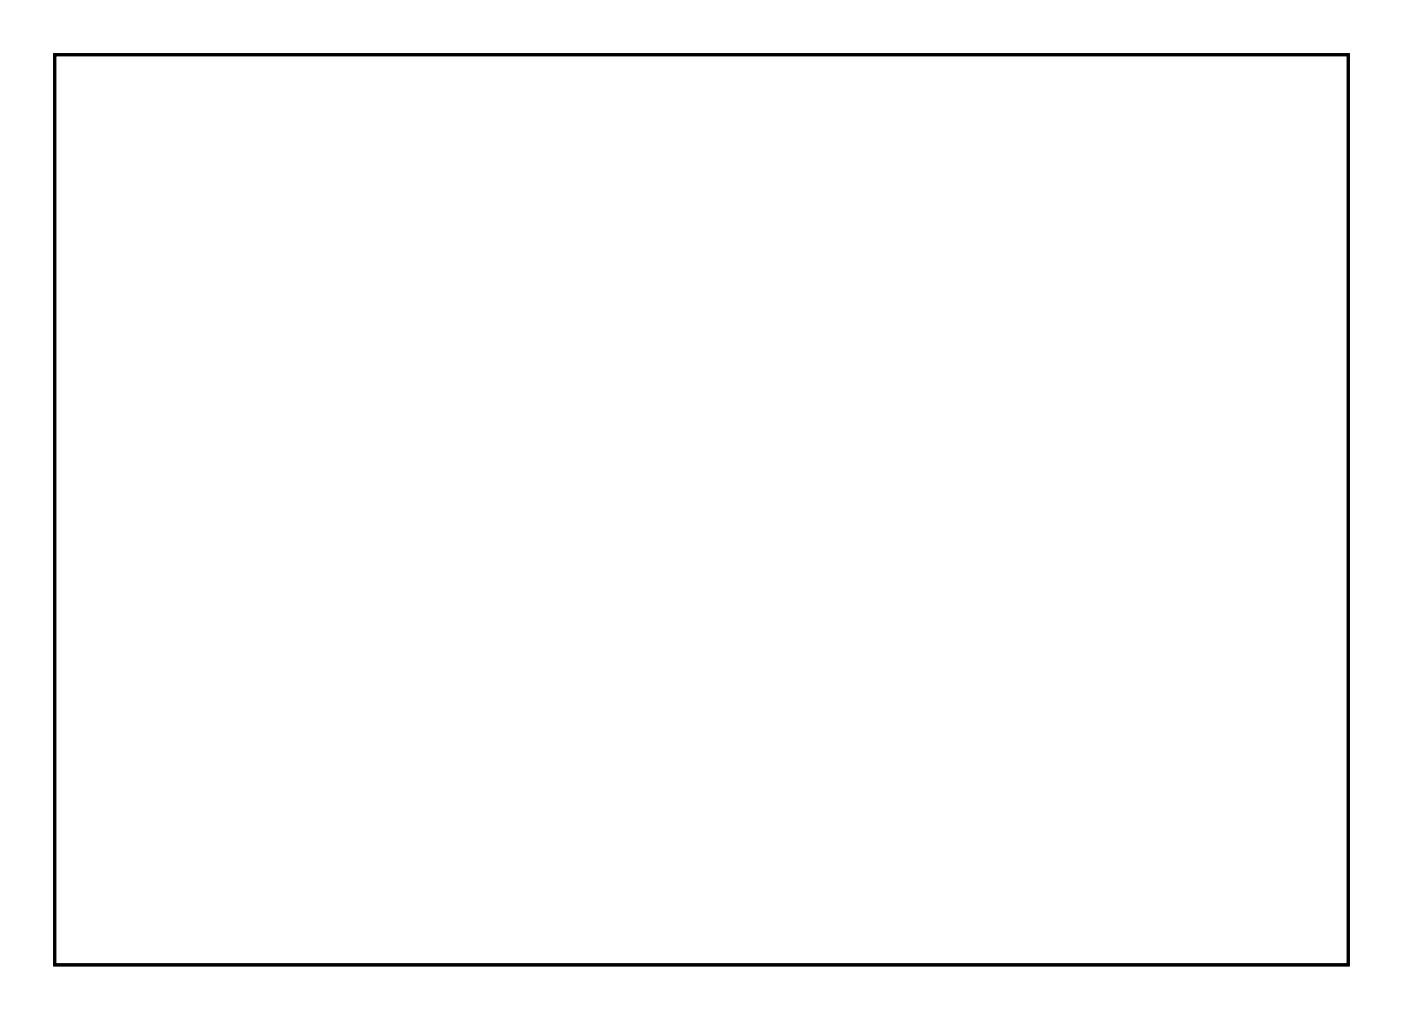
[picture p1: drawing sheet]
<svg xmlns="http://www.w3.org/2000/svg" width="93mm" height="68mm" viewBox="0 0 93 68" stroke-linecap="round" stroke-linejoin="round" font-family="sans-serif">
<path d="M3.6 3.6h86v60.5h-86z" fill="none" stroke="#000" stroke-width=".2"/>
<path d="M3.6 3.6h86v60.5h-86zM3.6 3.6v60.5h86v-60.5z" fill="#000"/>
<circle cx="21.4" cy="13.5" r=".35" fill="#fff"/>
<circle cx="21.4" cy="13.5" r=".35" fill="none" stroke="#fff" stroke-width=".55"/>
<circle cx="27.8" cy="13.5" r=".35" fill="#fff"/>
<circle cx="27.8" cy="13.5" r=".35" fill="none" stroke="#fff" stroke-width=".55"/>
<circle cx="18.9" cy="31.2" r=".35" fill="#fff"/>
<circle cx="18.9" cy="31.2" r=".35" fill="none" stroke="#fff" stroke-width=".55"/>
<circle cx="24" cy="31.2" r=".35" fill="#fff"/>
<circle cx="24" cy="31.2" r=".35" fill="none" stroke="#fff" stroke-width=".55"/>
<circle cx="31" cy="53.6" r=".69" fill="#fff"/>
<circle cx="31" cy="53.6" r=".69" fill="none" stroke="#fff" stroke-width=".75" stroke-linecap="butt"/>
<circle cx="31" cy="51.1" r=".69" fill="#fff"/>
<circle cx="31" cy="51.1" r=".69" fill="none" stroke="#fff" stroke-width=".75" stroke-linecap="butt"/>
<circle cx="31" cy="48.5" r=".69" fill="#fff"/>
<circle cx="31" cy="48.5" r=".69" fill="none" stroke="#fff" stroke-width=".75" stroke-linecap="butt"/>
<circle cx="31" cy="46" r=".69" fill="#fff"/>
<circle cx="31" cy="46" r=".69" fill="none" stroke="#fff" stroke-width=".75" stroke-linecap="butt"/>
<circle cx="31" cy="43.5" r=".69" fill="#fff"/>
<circle cx="31" cy="43.5" r=".69" fill="none" stroke="#fff" stroke-width=".75" stroke-linecap="butt"/>
<circle cx="31" cy="40.9" r=".69" fill="#fff"/>
<circle cx="31" cy="40.9" r=".69" fill="none" stroke="#fff" stroke-width=".75" stroke-linecap="butt"/>
<circle cx="31" cy="38.4" r=".69" fill="#fff"/>
<circle cx="31" cy="38.4" r=".69" fill="none" stroke="#fff" stroke-width=".75" stroke-linecap="butt"/>
<circle cx="31" cy="35.8" r=".69" fill="#fff"/>
<circle cx="31" cy="35.8" r=".69" fill="none" stroke="#fff" stroke-width=".75" stroke-linecap="butt"/>
<circle cx="31" cy="33.3" r=".69" fill="#fff"/>
<circle cx="31" cy="33.3" r=".69" fill="none" stroke="#fff" stroke-width=".75" stroke-linecap="butt"/>
<circle cx="31" cy="30.7" r=".69" fill="#fff"/>
<circle cx="31" cy="30.7" r=".69" fill="none" stroke="#fff" stroke-width=".75" stroke-linecap="butt"/>
<circle cx="31" cy="28.2" r=".69" fill="#fff"/>
<circle cx="31" cy="28.2" r=".69" fill="none" stroke="#fff" stroke-width=".75" stroke-linecap="butt"/>
<circle cx="31" cy="25.7" r=".69" fill="#fff"/>
<circle cx="31" cy="25.7" r=".69" fill="none" stroke="#fff" stroke-width=".75" stroke-linecap="butt"/>
<circle cx="31" cy="23.1" r=".69" fill="#fff"/>
<circle cx="31" cy="23.1" r=".69" fill="none" stroke="#fff" stroke-width=".75" stroke-linecap="butt"/>
<circle cx="31" cy="20.6" r=".69" fill="#fff"/>
<circle cx="31" cy="20.6" r=".69" fill="none" stroke="#fff" stroke-width=".75" stroke-linecap="butt"/>
<circle cx="31" cy="18" r=".69" fill="#fff"/>
<circle cx="31" cy="18" r=".69" fill="none" stroke="#fff" stroke-width=".75" stroke-linecap="butt"/>
<circle cx="5.6" cy="53.6" r=".69" fill="#fff"/>
<circle cx="5.6" cy="53.6" r=".69" fill="none" stroke="#fff" stroke-width=".75" stroke-linecap="butt"/>
<circle cx="5.6" cy="51.1" r=".69" fill="#fff"/>
<circle cx="5.6" cy="51.1" r=".69" fill="none" stroke="#fff" stroke-width=".75" stroke-linecap="butt"/>
<circle cx="5.6" cy="48.5" r=".69" fill="#fff"/>
<circle cx="5.6" cy="48.5" r=".69" fill="none" stroke="#fff" stroke-width=".75" stroke-linecap="butt"/>
<circle cx="5.6" cy="46" r=".69" fill="#fff"/>
<circle cx="5.6" cy="46" r=".69" fill="none" stroke="#fff" stroke-width=".75" stroke-linecap="butt"/>
<circle cx="5.6" cy="43.5" r=".69" fill="#fff"/>
<circle cx="5.6" cy="43.5" r=".69" fill="none" stroke="#fff" stroke-width=".75" stroke-linecap="butt"/>
<circle cx="5.6" cy="40.9" r=".69" fill="#fff"/>
<circle cx="5.6" cy="40.9" r=".69" fill="none" stroke="#fff" stroke-width=".75" stroke-linecap="butt"/>
<circle cx="5.6" cy="38.4" r=".69" fill="#fff"/>
<circle cx="5.6" cy="38.4" r=".69" fill="none" stroke="#fff" stroke-width=".75" stroke-linecap="butt"/>
<circle cx="5.6" cy="35.8" r=".69" fill="#fff"/>
<circle cx="5.6" cy="35.8" r=".69" fill="none" stroke="#fff" stroke-width=".75" stroke-linecap="butt"/>
<circle cx="5.6" cy="33.3" r=".69" fill="#fff"/>
<circle cx="5.6" cy="33.3" r=".69" fill="none" stroke="#fff" stroke-width=".75" stroke-linecap="butt"/>
<circle cx="5.6" cy="30.7" r=".69" fill="#fff"/>
<circle cx="5.6" cy="30.7" r=".69" fill="none" stroke="#fff" stroke-width=".75" stroke-linecap="butt"/>
<circle cx="5.6" cy="28.2" r=".69" fill="#fff"/>
<circle cx="5.6" cy="28.2" r=".69" fill="none" stroke="#fff" stroke-width=".75" stroke-linecap="butt"/>
<circle cx="5.6" cy="25.7" r=".69" fill="#fff"/>
<circle cx="5.6" cy="25.7" r=".69" fill="none" stroke="#fff" stroke-width=".75" stroke-linecap="butt"/>
<circle cx="5.6" cy="23.1" r=".69" fill="#fff"/>
<circle cx="5.6" cy="23.1" r=".69" fill="none" stroke="#fff" stroke-width=".75" stroke-linecap="butt"/>
<circle cx="5.6" cy="20.6" r=".69" fill="#fff"/>
<circle cx="5.6" cy="20.6" r=".69" fill="none" stroke="#fff" stroke-width=".75" stroke-linecap="butt"/>
<circle cx="5.6" cy="18" r=".69" fill="#fff"/>
<circle cx="5.6" cy="18" r=".69" fill="none" stroke="#fff" stroke-width=".75" stroke-linecap="butt"/>
<path d="M49.9 39.4h1.4v1.4h-1.4z" fill="#fff"/>
<path d="M49.9 39.4h1.4v1.4h-1.4z" fill="none" stroke="#fff" stroke-width=".76" stroke-linecap="butt"/>
<circle cx="50.6" cy="40.1" r=".7" fill="#fff"/>
<circle cx="50.6" cy="40.1" r=".7" fill="none" stroke="#fff" stroke-width=".76" stroke-linecap="butt"/>
<circle cx="50.6" cy="32.5" r=".7" fill="#fff"/>
<circle cx="50.6" cy="32.5" r=".7" fill="none" stroke="#fff" stroke-width=".76" stroke-linecap="butt"/>
<circle cx="53.2" cy="40.1" r=".7" fill="#fff"/>
<circle cx="53.2" cy="40.1" r=".7" fill="none" stroke="#fff" stroke-width=".76" stroke-linecap="butt"/>
<circle cx="53.2" cy="32.5" r=".7" fill="#fff"/>
<circle cx="53.2" cy="32.5" r=".7" fill="none" stroke="#fff" stroke-width=".76" stroke-linecap="butt"/>
<circle cx="55.7" cy="40.1" r=".7" fill="#fff"/>
<circle cx="55.7" cy="40.1" r=".7" fill="none" stroke="#fff" stroke-width=".76" stroke-linecap="butt"/>
<circle cx="55.7" cy="32.5" r=".7" fill="#fff"/>
<circle cx="55.7" cy="32.5" r=".7" fill="none" stroke="#fff" stroke-width=".76" stroke-linecap="butt"/>
<circle cx="58.3" cy="40.1" r=".7" fill="#fff"/>
<circle cx="58.3" cy="40.1" r=".7" fill="none" stroke="#fff" stroke-width=".76" stroke-linecap="butt"/>
<circle cx="58.3" cy="32.5" r=".7" fill="#fff"/>
<circle cx="58.3" cy="32.5" r=".7" fill="none" stroke="#fff" stroke-width=".76" stroke-linecap="butt"/>
<circle cx="50.6" cy="46.5" r=".64" fill="#fff"/>
<circle cx="50.6" cy="46.5" r=".64" fill="none" stroke="#fff" stroke-width=".76" stroke-linecap="butt"/>
<circle cx="53.2" cy="46.5" r=".64" fill="#fff"/>
<circle cx="53.2" cy="46.5" r=".64" fill="none" stroke="#fff" stroke-width=".76" stroke-linecap="butt"/>
<circle cx="40.5" cy="30" r=".7" fill="#fff"/>
<circle cx="40.5" cy="30" r=".7" fill="none" stroke="#fff" stroke-width=".76" stroke-linecap="butt"/>
<circle cx="50.6" cy="30" r=".7" fill="#fff"/>
<circle cx="50.6" cy="30" r=".7" fill="none" stroke="#fff" stroke-width=".76" stroke-linecap="butt"/>
<circle cx="49.4" cy="26.2" r=".64" fill="#fff"/>
<circle cx="49.4" cy="26.2" r=".64" fill="none" stroke="#fff" stroke-width=".76" stroke-linecap="butt"/>
<circle cx="46.8" cy="26.2" r=".64" fill="#fff"/>
<circle cx="46.8" cy="26.2" r=".64" fill="none" stroke="#fff" stroke-width=".76" stroke-linecap="butt"/>
<circle cx="55.7" cy="28.7" r=".64" fill="#fff"/>
<circle cx="55.7" cy="28.7" r=".64" fill="none" stroke="#fff" stroke-width=".76" stroke-linecap="butt"/>
<circle cx="55.7" cy="26.2" r=".64" fill="#fff"/>
<circle cx="55.7" cy="26.2" r=".64" fill="none" stroke="#fff" stroke-width=".76" stroke-linecap="butt"/>
<circle cx="60.8" cy="28.7" r=".64" fill="#fff"/>
<circle cx="60.8" cy="28.7" r=".64" fill="none" stroke="#fff" stroke-width=".76" stroke-linecap="butt"/>
<circle cx="60.8" cy="26.2" r=".64" fill="#fff"/>
<circle cx="60.8" cy="26.2" r=".64" fill="none" stroke="#fff" stroke-width=".76" stroke-linecap="butt"/>
<circle cx="50.6" cy="22.4" r=".35" fill="#fff"/>
<circle cx="50.6" cy="22.4" r=".35" fill="none" stroke="#fff" stroke-width=".55"/>
<circle cx="60.8" cy="13.5" r=".7" fill="#fff"/>
<circle cx="60.8" cy="13.5" r=".7" fill="none" stroke="#fff" stroke-width=".76" stroke-linecap="butt"/>
<circle cx="60.8" cy="23.6" r=".7" fill="#fff"/>
<circle cx="60.8" cy="23.6" r=".7" fill="none" stroke="#fff" stroke-width=".76" stroke-linecap="butt"/>
<circle cx="65.9" cy="17.3" r=".7" fill="#fff"/>
<circle cx="65.9" cy="17.3" r=".7" fill="none" stroke="#fff" stroke-width=".76" stroke-linecap="butt"/>
<circle cx="65.9" cy="27.4" r=".7" fill="#fff"/>
<circle cx="65.9" cy="27.4" r=".7" fill="none" stroke="#fff" stroke-width=".76" stroke-linecap="butt"/>
<circle cx="41.7" cy="35.1" r=".35" fill="#fff"/>
<circle cx="41.7" cy="35.1" r=".35" fill="none" stroke="#fff" stroke-width=".55"/>
<circle cx="16.3" cy="24.9" r=".35" fill="#fff"/>
<circle cx="16.3" cy="24.9" r=".35" fill="none" stroke="#fff" stroke-width=".55"/>
<circle cx="16.3" cy="38.9" r=".35" fill="#fff"/>
<circle cx="16.3" cy="38.9" r=".35" fill="none" stroke="#fff" stroke-width=".55"/>
<circle cx="26.5" cy="24.9" r=".35" fill="#fff"/>
<circle cx="26.5" cy="24.9" r=".35" fill="none" stroke="#fff" stroke-width=".55"/>
<circle cx="26.5" cy="38.9" r=".35" fill="#fff"/>
<circle cx="26.5" cy="38.9" r=".35" fill="none" stroke="#fff" stroke-width=".55"/>
<circle cx="35.4" cy="31.2" r=".35" fill="#fff"/>
<circle cx="35.4" cy="31.2" r=".35" fill="none" stroke="#fff" stroke-width=".55"/>
<circle cx="37.9" cy="55.4" r=".35" fill="#fff"/>
<circle cx="37.9" cy="55.4" r=".35" fill="none" stroke="#fff" stroke-width=".55"/>
<circle cx="62.1" cy="37.6" r=".35" fill="#fff"/>
<circle cx="62.1" cy="37.6" r=".35" fill="none" stroke="#fff" stroke-width=".55"/>
<circle cx="63.3" cy="45.2" r=".35" fill="#fff"/>
<circle cx="63.3" cy="45.2" r=".35" fill="none" stroke="#fff" stroke-width=".55"/>
<circle cx="41.7" cy="43.9" r=".35" fill="#fff"/>
<circle cx="41.7" cy="43.9" r=".35" fill="none" stroke="#fff" stroke-width=".55"/>
<circle cx="41.7" cy="37.6" r=".35" fill="#fff"/>
<circle cx="41.7" cy="37.6" r=".35" fill="none" stroke="#fff" stroke-width=".55"/>
<circle cx="32.9" cy="41.4" r=".35" fill="#fff"/>
<circle cx="32.9" cy="41.4" r=".35" fill="none" stroke="#fff" stroke-width=".55"/>
<circle cx="86.2" cy="46.5" r=".74" fill="#fff"/>
<circle cx="86.2" cy="46.5" r=".74" fill="none" stroke="#fff" stroke-width=".76" stroke-linecap="butt"/>
<circle cx="83.7" cy="46.5" r=".74" fill="#fff"/>
<circle cx="83.7" cy="46.5" r=".74" fill="none" stroke="#fff" stroke-width=".76" stroke-linecap="butt"/>
<circle cx="81.1" cy="46.5" r=".74" fill="#fff"/>
<circle cx="81.1" cy="46.5" r=".74" fill="none" stroke="#fff" stroke-width=".76" stroke-linecap="butt"/>
<circle cx="78.6" cy="46.5" r=".74" fill="#fff"/>
<circle cx="78.6" cy="46.5" r=".74" fill="none" stroke="#fff" stroke-width=".76" stroke-linecap="butt"/>
<circle cx="76" cy="46.5" r=".74" fill="#fff"/>
<circle cx="76" cy="46.5" r=".74" fill="none" stroke="#fff" stroke-width=".76" stroke-linecap="butt"/>
<circle cx="73.5" cy="46.5" r=".74" fill="#fff"/>
<circle cx="73.5" cy="46.5" r=".74" fill="none" stroke="#fff" stroke-width=".76" stroke-linecap="butt"/>
<circle cx="71" cy="46.5" r=".74" fill="#fff"/>
<circle cx="71" cy="46.5" r=".74" fill="none" stroke="#fff" stroke-width=".76" stroke-linecap="butt"/>
<circle cx="71" cy="61.7" r=".74" fill="#fff"/>
<circle cx="71" cy="61.7" r=".74" fill="none" stroke="#fff" stroke-width=".76" stroke-linecap="butt"/>
<circle cx="73.5" cy="61.7" r=".74" fill="#fff"/>
<circle cx="73.5" cy="61.7" r=".74" fill="none" stroke="#fff" stroke-width=".76" stroke-linecap="butt"/>
<circle cx="76" cy="61.7" r=".74" fill="#fff"/>
<circle cx="76" cy="61.7" r=".74" fill="none" stroke="#fff" stroke-width=".76" stroke-linecap="butt"/>
<circle cx="78.6" cy="61.7" r=".74" fill="#fff"/>
<circle cx="78.6" cy="61.7" r=".74" fill="none" stroke="#fff" stroke-width=".76" stroke-linecap="butt"/>
<circle cx="81.1" cy="61.7" r=".74" fill="#fff"/>
<circle cx="81.1" cy="61.7" r=".74" fill="none" stroke="#fff" stroke-width=".76" stroke-linecap="butt"/>
<circle cx="83.7" cy="61.7" r=".74" fill="#fff"/>
<circle cx="83.7" cy="61.7" r=".74" fill="none" stroke="#fff" stroke-width=".76" stroke-linecap="butt"/>
<circle cx="86.2" cy="61.7" r=".74" fill="#fff"/>
<circle cx="86.2" cy="61.7" r=".74" fill="none" stroke="#fff" stroke-width=".76" stroke-linecap="butt"/>
<circle cx="74.3" cy="11.6" r=".71" fill="#fff"/>
<circle cx="74.3" cy="11.6" r=".71" fill="none" stroke="#fff" stroke-width=".69" stroke-linecap="butt"/>
<circle cx="77.3" cy="38.9" r=".71" fill="#fff"/>
<circle cx="77.3" cy="38.9" r=".71" fill="none" stroke="#fff" stroke-width=".69" stroke-linecap="butt"/>
<circle cx="74.8" cy="38.9" r=".71" fill="#fff"/>
<circle cx="74.8" cy="38.9" r=".71" fill="none" stroke="#fff" stroke-width=".69" stroke-linecap="butt"/>
<circle cx="79.8" cy="38.9" r=".71" fill="#fff"/>
<circle cx="79.8" cy="38.9" r=".71" fill="none" stroke="#fff" stroke-width=".69" stroke-linecap="butt"/>
<circle cx="82.4" cy="38.9" r=".71" fill="#fff"/>
<circle cx="82.4" cy="38.9" r=".71" fill="none" stroke="#fff" stroke-width=".69" stroke-linecap="butt"/>
<circle cx="84.9" cy="38.9" r=".71" fill="#fff"/>
<circle cx="84.9" cy="38.9" r=".71" fill="none" stroke="#fff" stroke-width=".69" stroke-linecap="butt"/>
<circle cx="87.5" cy="38.9" r=".71" fill="#fff"/>
<circle cx="87.5" cy="38.9" r=".71" fill="none" stroke="#fff" stroke-width=".69" stroke-linecap="butt"/>
<circle cx="74.3" cy="31.9" r=".71" fill="#fff"/>
<circle cx="74.3" cy="31.9" r=".71" fill="none" stroke="#fff" stroke-width=".69" stroke-linecap="butt"/>
<circle cx="74.3" cy="29.3" r=".71" fill="#fff"/>
<circle cx="74.3" cy="29.3" r=".71" fill="none" stroke="#fff" stroke-width=".69" stroke-linecap="butt"/>
<circle cx="74.3" cy="26.8" r=".71" fill="#fff"/>
<circle cx="74.3" cy="26.8" r=".71" fill="none" stroke="#fff" stroke-width=".69" stroke-linecap="butt"/>
<circle cx="74.3" cy="24.3" r=".71" fill="#fff"/>
<circle cx="74.3" cy="24.3" r=".71" fill="none" stroke="#fff" stroke-width=".69" stroke-linecap="butt"/>
<circle cx="74.3" cy="21.7" r=".71" fill="#fff"/>
<circle cx="74.3" cy="21.7" r=".71" fill="none" stroke="#fff" stroke-width=".69" stroke-linecap="butt"/>
<circle cx="74.3" cy="19.2" r=".71" fill="#fff"/>
<circle cx="74.3" cy="19.2" r=".71" fill="none" stroke="#fff" stroke-width=".69" stroke-linecap="butt"/>
<circle cx="74.3" cy="16.7" r=".71" fill="#fff"/>
<circle cx="74.3" cy="16.7" r=".71" fill="none" stroke="#fff" stroke-width=".69" stroke-linecap="butt"/>
<circle cx="74.3" cy="14.1" r=".71" fill="#fff"/>
<circle cx="74.3" cy="14.1" r=".71" fill="none" stroke="#fff" stroke-width=".69" stroke-linecap="butt"/>
</svg>
